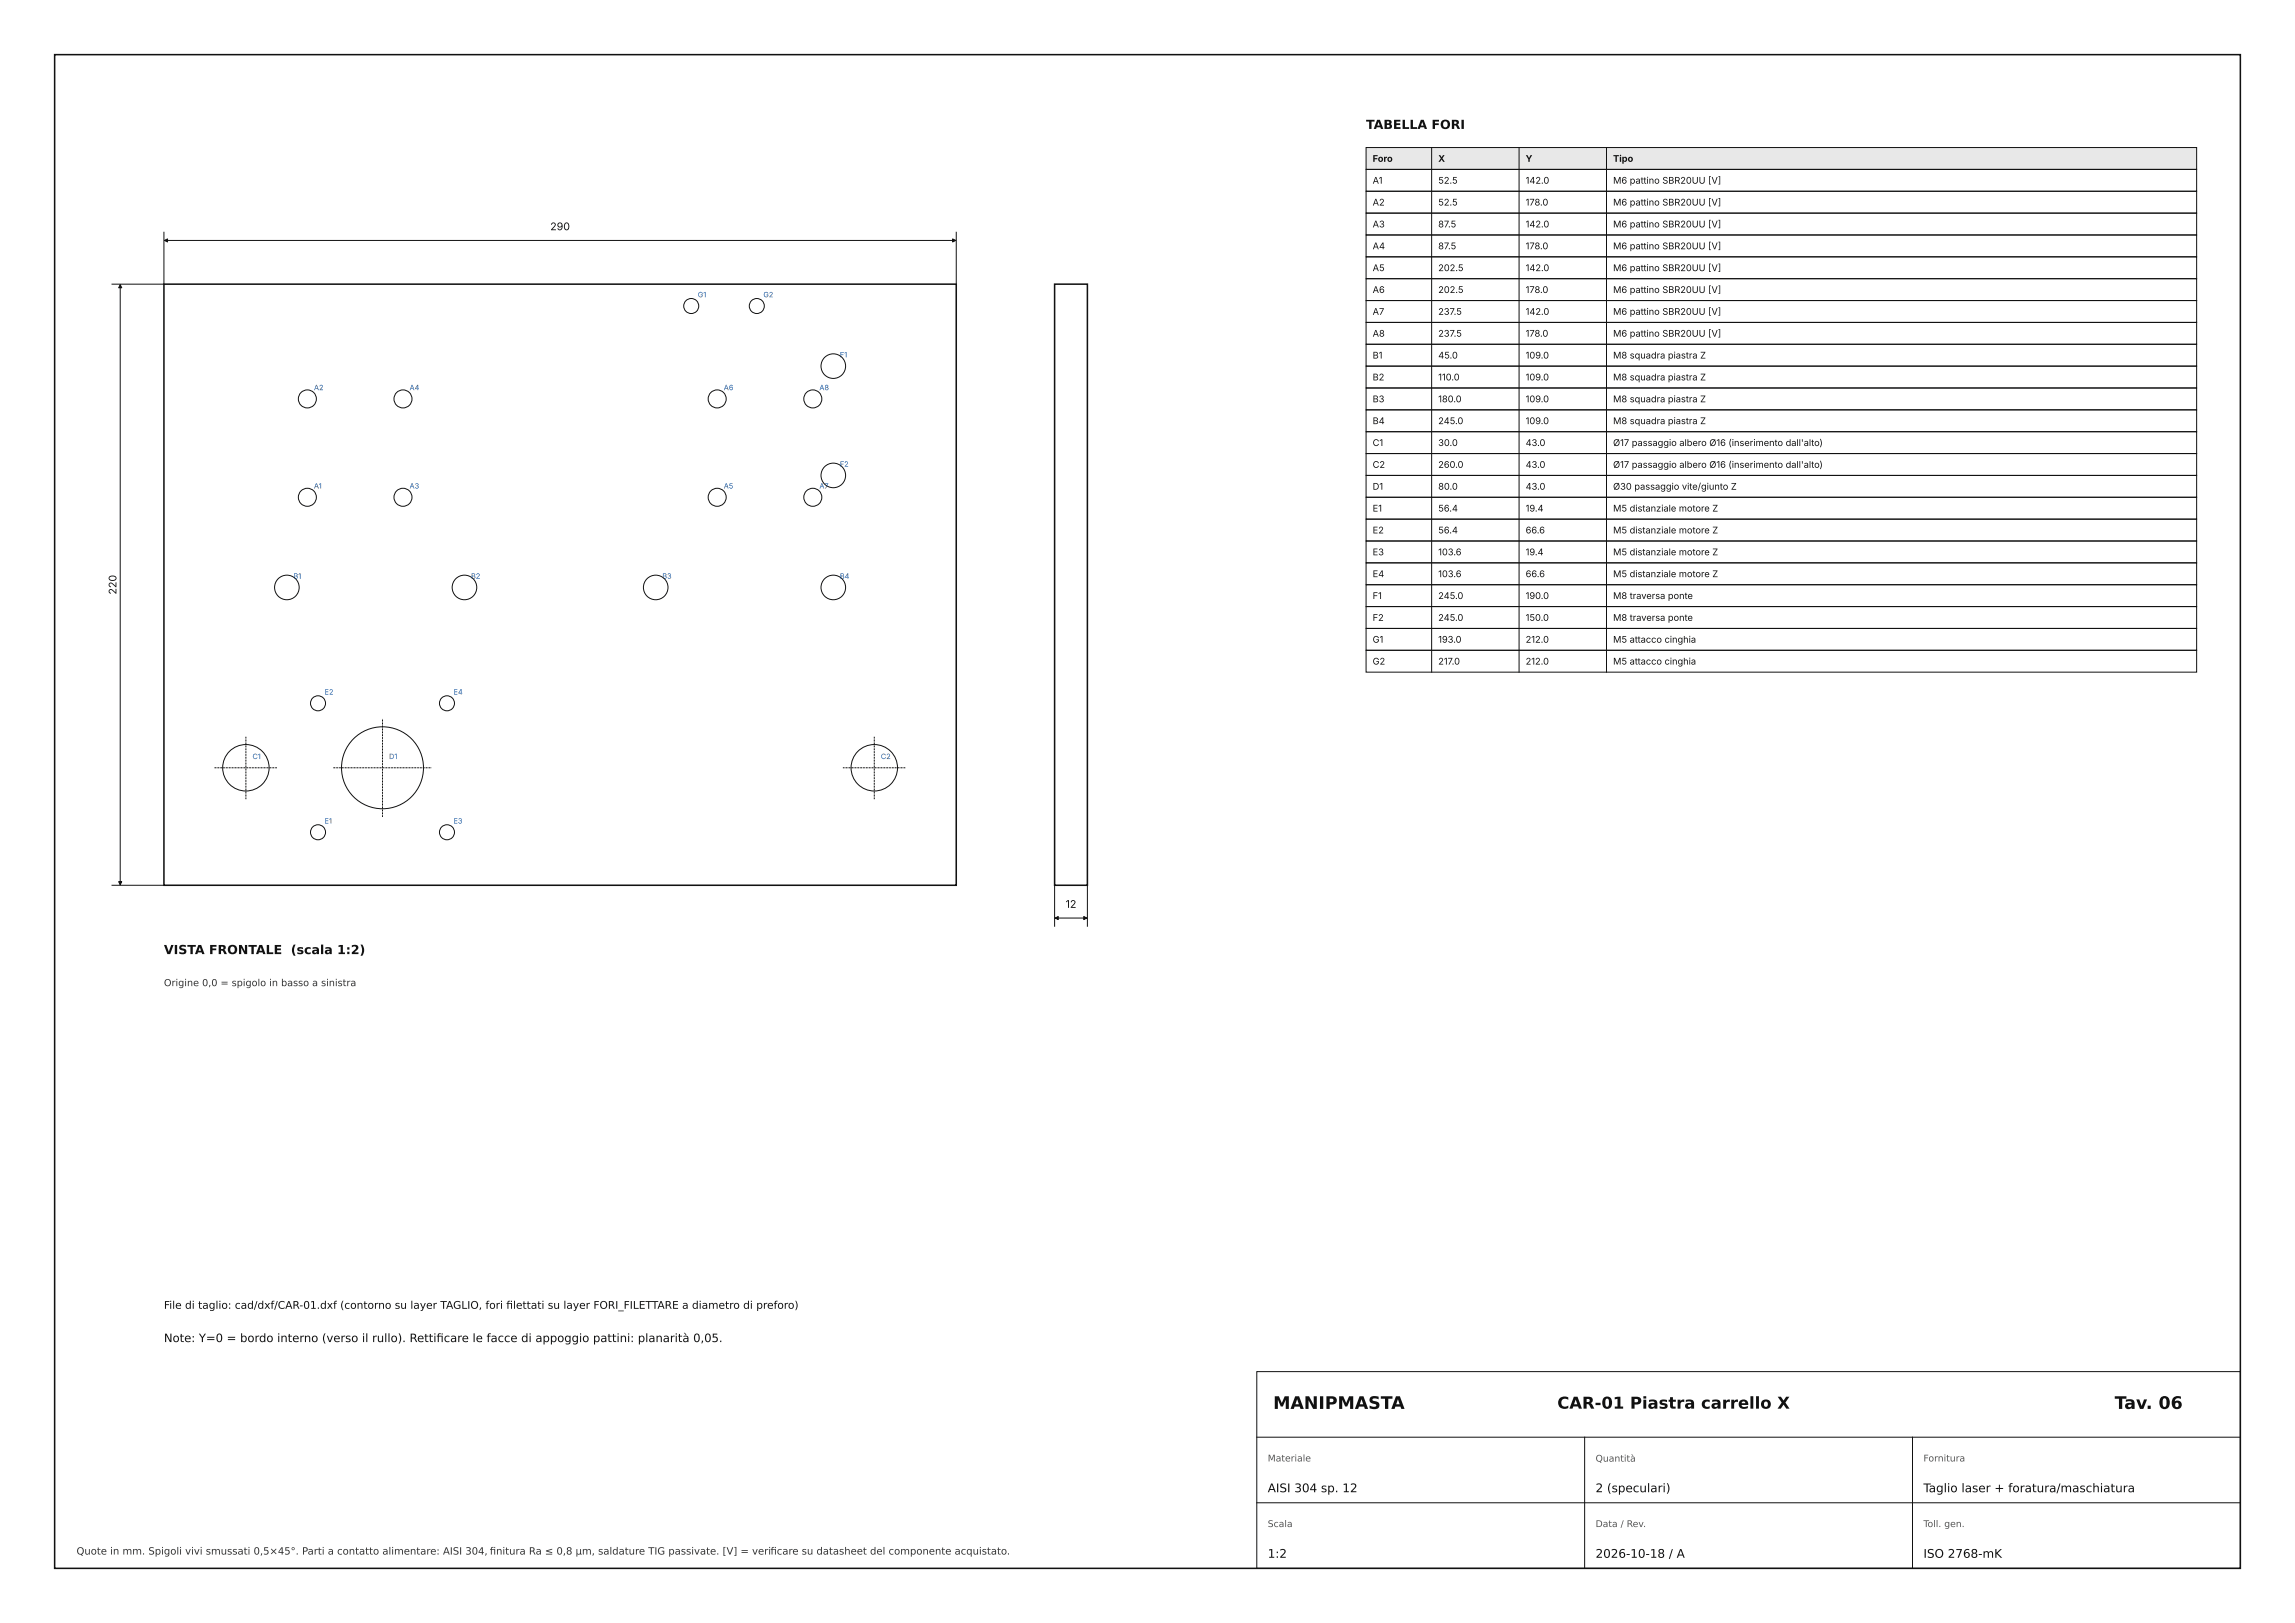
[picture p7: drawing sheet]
<svg xmlns="http://www.w3.org/2000/svg" width="420mm" height="297mm" viewBox="0 0 420 297" stroke-linecap="round" stroke-linejoin="round" font-family="sans-serif">
<defs><g id="words">
<g font-size="3.2" fill="#111">
<text x="233" y="257.8">MANIPMASTA</text>
<text x="387" y="257.8">Tav. 06</text>
</g>
<text font-size="3" fill="#111" x="285" y="257.8">CAR-01 Piastra carrello X</text>
<g font-size="2.3" fill="#111">
<text x="250" y="23.6">TABELLA FORI</text>
<text x="30" y="174.6">VISTA FRONTALE (scala 1:2)</text>
</g>
<g font-size="2.2" fill="#111">
<text x="232" y="273.1">AISI 304 sp. 12</text>
<text x="292" y="273.1">2 (speculari)</text>
<text x="352" y="273.1">Taglio laser + foratura/maschiatura</text>
<text x="232" y="285.1">1:2</text>
<text x="292" y="285.1">2026-10-18 / A</text>
<text x="352" y="285.1">ISO 2768-mK</text>
</g>
<g font-size="2.1" fill="#111">
<text x="30" y="245.6">Note: Y=0 = bordo interno (verso il rullo). Rettifcare le facce di appoggio pattini: planarità 0,05.</text>
<text x="79.9" y="245.6">i</text>
</g>
<g font-size="1.9" fill="#111">
<text x="100.7" y="42.1">290</text>
<text x="21.3" y="108.8" transform="rotate(-90 21.3 108.8)">220</text>
<text x="195" y="166.1">12</text>
<text x="30" y="239.5">File di taglio: cad/dxf/CAR-01.dxf (contorno su layer TAGLIO, fori flettati su layer FORI_FILETTARE a diametro di preforo)</text>
<text x="92.7" y="239.5">i</text>
</g>
<g font-size="1.8" fill="#333">
<text x="30" y="180.5">Origine 0,0 = spigolo in basso a sinistra</text>
<text x="14" y="284.5">Quote in mm. Spigoli vivi smussati 0,5×45°. Parti a contatto alimentare: AISI 304, fnitura Ra ≤ 0,8 µm, saldature TIG passivate. [V] = verifcare su datasheet del componente acquistato.</text>
<text x="89.6" y="284.5">i</text>
<text x="141" y="284.5">i</text>
</g>
<g font-size="1.7" fill="#111">
<text x="251.2" y="29.6">Foro</text>
<text x="263.2" y="29.6">X</text>
<text x="279.2" y="29.6">Y</text>
<text x="295.2" y="29.6">Tipo</text>
<text x="251.2" y="33.6">A1</text>
<text x="263.2" y="33.6">52.5</text>
<text x="279.2" y="33.6">142.0</text>
<text x="295.2" y="33.6">M6 pattino SBR20UU [V]</text>
<text x="251.2" y="37.6">A2</text>
<text x="251.2" y="41.6">A3</text>
<text x="263.2" y="37.6">52.5</text>
<text x="263.2" y="41.6">87.5</text>
<text x="279.2" y="37.6">178.0</text>
<text x="279.2" y="41.6">142.0</text>
<text x="295.2" y="37.6">M6 pattino SBR20UU [V]</text>
<text x="295.2" y="41.6">M6 pattino SBR20UU [V]</text>
<text x="251.2" y="45.6">A4</text>
<text x="263.2" y="45.6">87.5</text>
<text x="279.2" y="45.6">178.0</text>
<text x="295.2" y="45.6">M6 pattino SBR20UU [V]</text>
<text x="251.2" y="49.6">A5</text>
<text x="251.2" y="53.6">A6</text>
<text x="263.2" y="49.6">202.5</text>
<text x="263.2" y="53.6">202.5</text>
<text x="279.2" y="49.6">142.0</text>
<text x="279.2" y="53.6">178.0</text>
<text x="295.2" y="49.6">M6 pattino SBR20UU [V]</text>
<text x="295.2" y="53.6">M6 pattino SBR20UU [V]</text>
<text x="251.2" y="57.6">A7</text>
<text x="263.2" y="57.6">237.5</text>
<text x="279.2" y="57.6">142.0</text>
<text x="295.2" y="57.6">M6 pattino SBR20UU [V]</text>
<text x="251.2" y="61.6">A8</text>
<text x="251.2" y="65.6">B1</text>
<text x="263.2" y="61.6">237.5</text>
<text x="263.2" y="65.6">45.0</text>
<text x="279.2" y="61.6">178.0</text>
<text x="279.2" y="65.6">109.0</text>
<text x="295.2" y="61.6">M6 pattino SBR20UU [V]</text>
<text x="295.2" y="65.6">M8 squadra piastra Z</text>
<text x="251.2" y="69.6">B2</text>
<text x="263.2" y="69.6">110.0</text>
<text x="279.2" y="69.6">109.0</text>
<text x="295.2" y="69.6">M8 squadra piastra Z</text>
<text x="251.2" y="73.6">B3</text>
<text x="251.2" y="77.6">B4</text>
<text x="263.2" y="73.6">180.0</text>
<text x="263.2" y="77.6">245.0</text>
<text x="279.2" y="73.6">109.0</text>
<text x="279.2" y="77.6">109.0</text>
<text x="295.2" y="73.6">M8 squadra piastra Z</text>
<text x="295.2" y="77.6">M8 squadra piastra Z</text>
<text x="251.2" y="81.6">C1</text>
<text x="263.2" y="81.6">30.0</text>
<text x="279.2" y="81.6">43.0</text>
<text x="295.2" y="81.6">Ø17 passaggio albero Ø16 (inserimento dall'alto)</text>
<text x="251.2" y="85.6">C2</text>
<text x="251.2" y="89.6">D1</text>
<text x="263.2" y="85.6">260.0</text>
<text x="263.2" y="89.6">80.0</text>
<text x="279.2" y="85.6">43.0</text>
<text x="279.2" y="89.6">43.0</text>
<text x="295.2" y="85.6">Ø17 passaggio albero Ø16 (inserimento dall'alto)</text>
<text x="295.2" y="89.6">Ø30 passaggio vite/giunto Z</text>
<text x="251.2" y="93.6">E1</text>
<text x="263.2" y="93.6">56.4</text>
<text x="279.2" y="93.6">19.4</text>
<text x="295.2" y="93.6">M5 distanziale motore Z</text>
<text x="251.2" y="97.6">E2</text>
<text x="251.2" y="101.6">E3</text>
<text x="263.2" y="97.6">56.4</text>
<text x="263.2" y="101.6">103.6</text>
<text x="279.2" y="97.6">66.6</text>
<text x="279.2" y="101.6">19.4</text>
<text x="295.2" y="97.6">M5 distanziale motore Z</text>
<text x="295.2" y="101.6">M5 distanziale motore Z</text>
<text x="251.2" y="105.6">E4</text>
<text x="263.2" y="105.6">103.6</text>
<text x="279.2" y="105.6">66.6</text>
<text x="295.2" y="105.6">M5 distanziale motore Z</text>
<text x="251.2" y="109.6">F1</text>
<text x="251.2" y="113.6">F2</text>
<text x="263.2" y="109.6">245.0</text>
<text x="263.2" y="113.6">245.0</text>
<text x="279.2" y="109.6">190.0</text>
<text x="279.2" y="113.6">150.0</text>
<text x="295.2" y="109.6">M8 traversa ponte</text>
<text x="295.2" y="113.6">M8 traversa ponte</text>
<text x="251.2" y="117.6">G1</text>
<text x="263.2" y="117.6">193.0</text>
<text x="279.2" y="117.6">212.0</text>
<text x="295.2" y="117.6">M5 attacco cinghia</text>
<text x="251.2" y="121.6">G2</text>
<text x="263.2" y="121.6">217.0</text>
<text x="279.2" y="121.6">212.0</text>
<text x="295.2" y="121.6">M5 attacco cinghia</text>
</g>
<g font-size="1.7" fill="#555">
<text x="232" y="267.4">Materiale</text>
<text x="292" y="267.5">Quantità</text>
<text x="352" y="267.4">Fornitura</text>
<text x="232" y="279.4">Scala</text>
<text x="292" y="279.4">Data / Rev.</text>
<text x="352" y="279.4">Toll. gen.</text>
</g>
<g font-size="1.3" fill="#0b4f9c">
<text x="127.7" y="54.4">G1</text>
<text x="139.7" y="54.4">G2</text>
<text x="153.7" y="65.4">F1</text>
<text x="57.4" y="71.4">A2</text>
<text x="75" y="71.4">A4</text>
<text x="132.5" y="71.4">A6</text>
<text x="149.9" y="71.4">A8</text>
<text x="57.4" y="89.4">A1</text>
<text x="75" y="89.4">A3</text>
<text x="132.5" y="89.4">A5</text>
<text x="149.9" y="89.4">A7</text>
<text x="153.7" y="85.4">F2</text>
<text x="53.7" y="105.9">B1</text>
<text x="86.2" y="105.9">B2</text>
<text x="121.2" y="105.9">B3</text>
<text x="153.7" y="105.9">B4</text>
<text x="59.4" y="127.1">E2</text>
<text x="83" y="127.1">E4</text>
<text x="46.2" y="138.9">C1</text>
<text x="71.2" y="138.9">D1</text>
<text x="161.2" y="138.9">C2</text>
<text x="59.4" y="150.7">E1</text>
<text x="83" y="150.7">E3</text>
</g>
</g></defs>
<path d="M10 10h400v277h-400z" fill="none" stroke="#111" stroke-width=".28"/>
<path d="M230 251h180v36h-180z" fill="none" stroke="#111" stroke-width=".18"/>
<path d="M250 27h152v4h-152z" fill="#e8e8e8" stroke="#111" stroke-width=".18"/>
<g fill="none" stroke="#111" stroke-width=".18">
<path d="M250 31h152v4h-152zM250 35h152v4h-152zM250 39h152v4h-152zM262 27v96M278 27v96M294 27v96M22 52.1v109.8M30 42.5v9.5h-9.5M30.1 44h144.8M175 42.5v9.5M250 43h152v4h-152zM250 47h152v4h-152z"/>
<path d="M250 51h152v4h-152zM250 55h152v4h-152zM250 59h152v4h-152zM250 63h152v4h-152zM250 67h152v4h-152zM250 71h152v4h-152zM250 75h152v4h-152zM250 79h152v4h-152zM250 83h152v4h-152zM250 87h152v4h-152zM250 91h152v4h-152zM250 95h152v4h-152z"/>
<path d="M250 99h152v4h-152zM250 103h152v4h-152zM250 107h152v4h-152zM250 111h152v4h-152zM250 115h152v4h-152zM250 119h152v4h-152zM20.5 162h9.5M193 162v7.5M193.1 168h5.8M199 162v7.5M230 275h180M230 263h180"/>
<path d="M290 263v24M350 263v24"/>
<circle cx="126.5" cy="56" r="1.38"/>
<circle cx="138.5" cy="56" r="1.38"/>
<circle cx="56.2" cy="73" r="1.65"/>
<circle cx="73.7" cy="73" r="1.65"/>
<circle cx="131.2" cy="73" r="1.65"/>
<circle cx="148.7" cy="73" r="1.65"/>
<circle cx="152.5" cy="67" r="2.25"/>
<circle cx="56.2" cy="91" r="1.65"/>
<circle cx="73.7" cy="91" r="1.65"/>
<circle cx="131.2" cy="91" r="1.65"/>
<circle cx="148.7" cy="91" r="1.65"/>
<circle cx="152.5" cy="87" r="2.25"/>
<circle cx="52.5" cy="107.5" r="2.25"/>
<circle cx="85" cy="107.5" r="2.25"/>
<circle cx="120" cy="107.5" r="2.25"/>
<circle cx="152.5" cy="107.5" r="2.25"/>
<circle cx="58.2" cy="128.7" r="1.38"/>
<circle cx="81.8" cy="128.7" r="1.38"/>
<circle cx="45" cy="140.5" r="4.3"/>
<circle cx="58.2" cy="152.3" r="1.37"/>
<circle cx="70" cy="140.5" r="7.5"/>
<circle cx="81.8" cy="152.3" r="1.37"/>
<circle cx="160" cy="140.5" r="4.2"/>
</g>
<path d="M30 52h145v110h-145zM193 52h6v110h-6z" fill="none" stroke="#111" stroke-width=".28"/>
<path d="M39.2 140.5h11.5M45 146.2v-11.4M61 140.5h18M70 149.5v-18M154.2 140.5h11.6M160 146.2v-11.4" fill="none" stroke="#111" stroke-width=".18" stroke-dasharray=".3 .1 .1 .1" stroke-linecap="butt"/>
<g fill="#111" stroke="#111" stroke-width=".18">
<path d="M174.3 43.7l.6 .3-.6 .3z"/>
<path d="M30.1 44l.6-.3v.6z"/>
<path d="M22 52.1l.3 .6h-.6z"/>
<path d="M21.7 161.3h.6l-.3 .6z"/>
<path d="M198.3 167.7l.6 .3-.6 .3z"/>
<path d="M193.1 168l.6-.3v.6z"/>
</g>
<use href="#words"/>
</svg>
